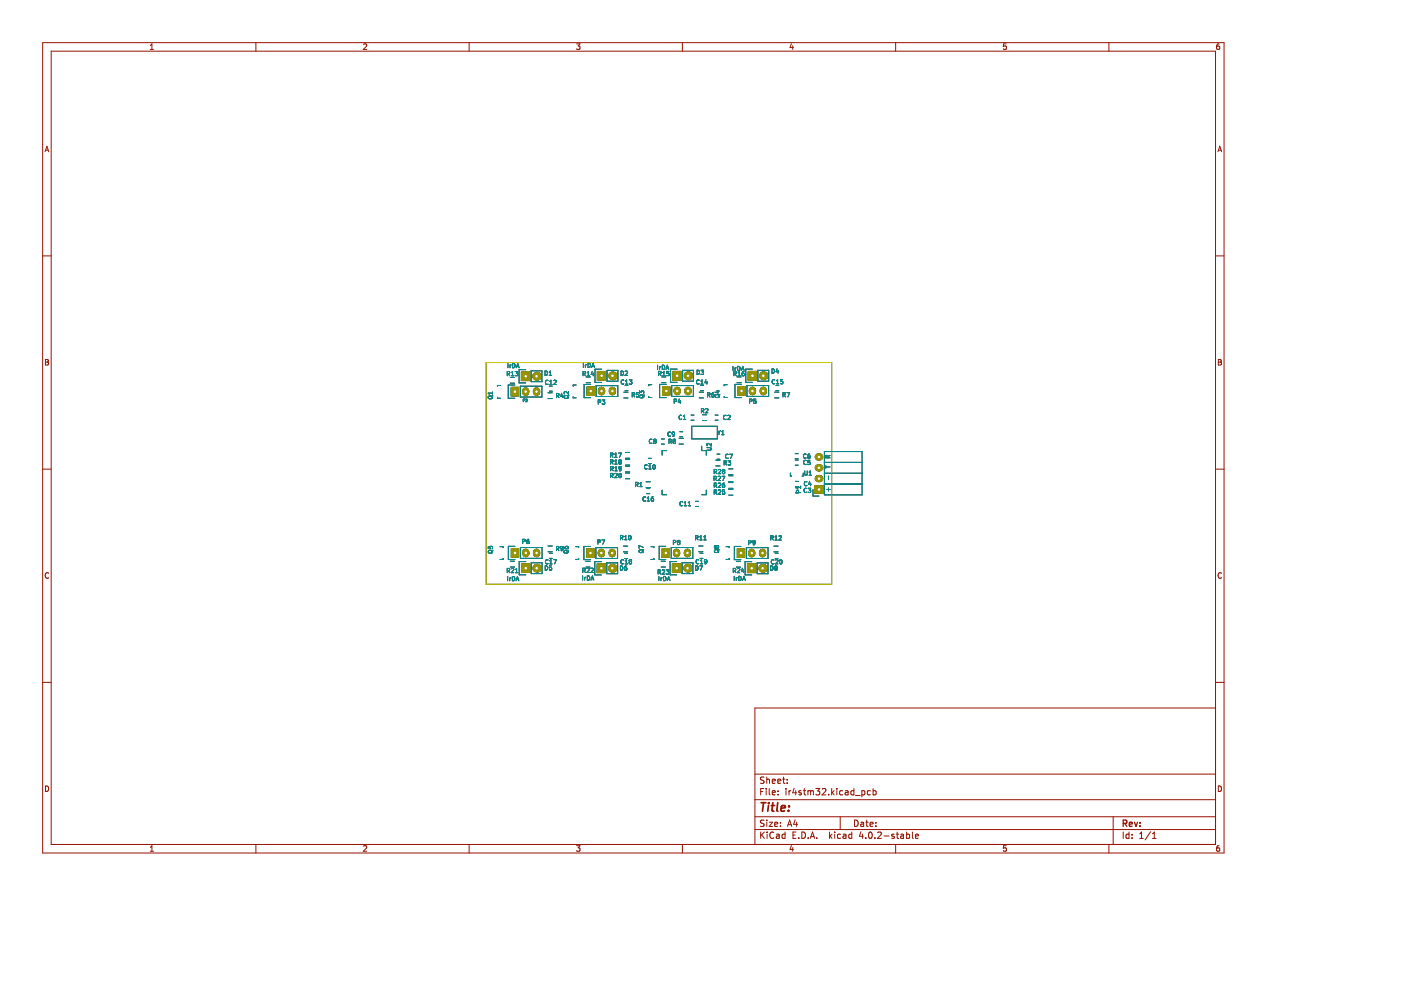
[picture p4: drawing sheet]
<svg xmlns="http://www.w3.org/2000/svg" width="297mm" height="210mm" viewBox="0 0 297 210" stroke-linecap="round" stroke-linejoin="round" font-family="sans-serif">
<g fill="none" stroke="#981200" stroke-width=".21">
<path d="M9 9h250.5v171.9h-250.5zM10.9 10.9h246.8v168.1h-246.8zM31.9 10.5h.6M31.9 9.6l.3-.3v1.2M54.3 9v1.9M77.1 9.4l.4-.1 .3 .3-.8 .9h.8M99.5 9v1.9M122.2 9.3h.8l-.4 .5 .3 .1v.5l-.2 .1-.5-.1M144.7 9v1.9M167.8 9.2l-.3 .9h.7M168.1 9.7v.8M189.9 9v1.9"/>
<path d="M213.3 9.3h-.5l-.1 .6 .6-.1v.6l-.1 .1-.5-.1M235.1 9v1.9M258.5 9.3l-.3 .1-.2 .2-.1 .7 .3 .2 .4-.1-.1-.6h-.3l-.3 .2M9.6 32.2l.3-1.2 .4 1.2M9.7 31.8h.5M258.2 32.2l.4-1.2 .4 1.2M258.3 31.8h.6M9 54.3h1.9M257.7 54.3h1.8M9.6 76.2h.4l.3 .2-.3 .4 .3 .1v.3l-.2 .2h-.5zM9.6 76.8h.4M258.3 76.2h.4l.2 .2-.2 .4 .2 .1 .1 .3-.2 .2h-.5z"/>
<path d="M258.3 76.8h.4M9 99.5h1.9M257.7 99.5h1.8M10.3 121.5a.52 .52 0 0 0-.7 .5 .52 .52 0 0 0 .7 .5M259 121.5a.52 .52 0 0 0-.8 .5 .52 .52 0 0 0 .8 .5M9 144.7h1.9M257.7 150.1h-97.6v28.9M257.7 144.7h1.8M9.6 166.6a.59 .59 0 0 1 .7 .6 .59 .59 0 0 1-.7 .6zM31.9 179.6l.3-.3v1.2M54.3 179v1.9M77.1 179.4l.4-.1 .3 .3-.8 .9h.8"/>
<path d="M99.5 179v1.9M122.2 179.3h.8l-.4 .5 .3 .1v.5l-.2 .1-.5-.1M144.7 179v1.9M160.1 175.9h97.6M160.1 173.2h97.6M160.1 169.6h97.6M160.1 164.1h97.6M161.3 167.8h.4M161.3 176.4v1.4M161.5 177l.6 .8M161.9 167.2h-.6v1.3M162 173.9h-.5l-.2 .1v.4l.6 .3 .1 .3-.3 .2h-.5"/>
<path d="M162 164.8l-.5-.1-.2 .2v.4l.6 .2 .1 .3-.3 .3-.5-.1M162.1 176.4l-.8 .8M162.4 167.2v.1M162.4 167.6v.9M162.6 164.7v1.4M162.6 173.9v.1M162.6 174.3v.9M162.6 165.3h.5l.1 .8M162.6 176.4v.1M162.6 176.9v.9M163.1 174.3h.7l-.7 .9h.7M163.1 167.2v1.1l.2 .2"/>
<path d="M163.7 165.6l.7-.1-.1-.2-.4-.1-.2 .2 .1 .6h.5M163.7 168.1l.7-.1-.1-.3-.4-.1-.2 .2 .1 .7h.5M164.1 176.5a.64 .64 0 0 0-.9 .5 .64 .64 0 0 0 .6 .8l.3-.2M164.3 174.8l.6-.1-.1-.3-.4-.1-.1 .2v.7h.5M164.6 176.9h.6v.9M164.9 165.6l.6-.1v-.2l-.4-.1-.2 .2 .1 .6h.5M165 168.4v.1M165 167.7v.1M165.2 177.2h-.4l-.2 .2 .2 .4 .4-.1M165.5 175.1v.1M165.5 174.4v.1M165.9 165.2h.5"/>
<path d="M166.1 164.7v1.2l.3 .2M166.4 176.9h-.3l-.3 .2 .1 .6h.5M166.4 176.4v1.4M166.6 167.2v.1M166.6 167.6v.9M166.9 166v.1M166.9 165.3v.1M167 175.2l.4-1.3 .5 1.3M167.1 174.8h.6M167.3 167.6v.9M167.7 167.6l-.4 .3M167.8 179.3l-.3 .8h.7"/>
<path d="M168.1 179.7v.8M168.1 177.1h.5M168.4 167.1l-.3 1h.8M168.6 173.8l-.3 1h.8M168.7 167.6v.9M168.8 176.4h-.7v1.4h.7M168.9 174.3v.9M169.4 177.6v.2M169.9 167.7l-.4-.1-.1 .2v.2l.5 .2v.3h-.5M170 176.4a.69 .69 0 0 1 .8 .7 .69 .69 0 0 1-.8 .7zM170.3 167.6h.5M170.5 167.2v1.1l.3 .2"/>
<path d="M171.3 167.8l.4-.2 .2 .2M171.3 167.6v.9M171.4 177.6v.2M171.8 177.8l.5-1.4 .4 1.4M171.9 167.8l.2-.2 .3 .1 .1 .8M171.9 167.8v.7M171.9 177.4h.7M173 167.2h.8l-.4 .5 .3 .1v.6l-.1 .1-.6-.1M173.2 177.6v.2M174.3 167.3l.5-.1 .3 .4-.8 .9h.8M175.7 168.4v.1M175.9 176.4v1.4"/>
<path d="M176 177.2l.4 .6M176.3 167.2v1.3M176.4 176.9l-.5 .5M176.5 168l.3 .5M176.8 167.6l-.5 .6M177 176.4v.1M177 176.9v.9M177.4 167.2v.1M177.4 167.6v.9M178.1 173.2v2.7M178.2 176.9h-.4l-.2 .2 .1 .6h.5M178.7 167.7l-.4-.1-.3 .3 .1 .6h.6"/>
<path d="M178.8 176.9h.5l.1 .9M179.2 167.7h.6v.8M179.4 177.2h-.5l-.2 .2 .2 .4 .5-.1M179.8 168h-.4l-.2 .2 .2 .3h.4M180.6 176.9h-.4l-.3 .2 .2 .6h.5M180.6 176.4v1.4M181 167.7l-.3-.1-.3 .3 .1 .6h.5M181 167.2v1.3M181.2 173.9a.69 .69 0 0 1 .8 .7 .69 .69 0 0 1-.8 .6zM181.4 168.7h1M182.5 174.4h.5l.1 .8M182.5 176.3l-.3 1h.8"/>
<path d="M182.7 167.7l.4-.1 .3 .3-.2 .6h-.5M182.7 167.6v1.4M182.9 176.9v.9M183.1 174.7h-.4l-.2 .2 .2 .3h.4M183.6 174.3h.5M183.6 177.6v.2M183.8 173.9v1.1l.3 .2M184.3 176.5l.2-.1a.72 .72 0 0 1 .4 .7 .72 .72 0 0 1-.4 .7l-.4-.6zM184.5 174.8l.6-.1v-.3l-.4-.1-.2 .2v.7h.6M184.5 167.7l-.4-.1-.2 .3 .1 .6h.5M185.1 167.2v1.3M185.1 167.7l.4-.1 .3 .3-.2 .6h-.5"/>
<path d="M185.5 177.6v.2M185.7 175.1v.1M185.7 174.4v.1M186.1 176.5l.5-.1 .3 .4-.9 1h.9M187.4 177.2h1.1M189.6 176.9h-.4l-.1 .2v.1l.5 .2v.3h-.5M189.9 179v1.9M190 176.9h.5M190.2 176.4v1.2l.3 .2M191 176.9h.5l.1 .9M191.6 177.2h-.5l-.2 .2 .2 .4 .5-.1M192.2 176.9h.4l.3 .2-.2 .6h-.5"/>
<path d="M192.2 176.4v1.4M193.4 176.4v1.2l.2 .2M194.1 177.3l.6-.1v-.3h-.4l-.2 .2 .1 .6h.5M213.3 179.3h-.5l-.1 .6 .6-.1v.6l-.1 .1-.5-.1M235.1 179v1.9M236 173.2v5.8M238.1 176.4v1.4M239.4 176.9h-.4l-.3 .2 .2 .6h.5M239.4 176.4v1.4M240 177.6v.2M240 176.9v.2M241.6 177.8h.8"/>
<path d="M241.6 176.8l.4-.4v1.4M244 176.3l-1.2 1.8M244.3 177.8h.8M244.3 176.8l.4-.4v1.4M258.3 166.6a.59 .59 0 0 1 .7 .6 .59 .59 0 0 1-.7 .6zM258.5 179.3l-.3 .1-.2 .2-.1 .7 .3 .2 .4-.1-.1-.6h-.3l-.3 .2M31.9 180.5h.6"/>
</g>
<path d="M238.1 174.6l.7-.1 .1-.5-.8-.1v1.3M238.5 174.6l.4 .6M239.4 174.8l.7-.1-.1-.3-.4-.1-.2 .2 .1 .7h.5M240.5 174.3l.4 .9 .3-.9M241.7 175.1v.1M241.7 174.4v.1" fill="none" stroke="#981200" stroke-width=".27"/>
<path d="M161.4 170.2h1M161.9 170.2l-.2 1.8M162.9 170.8l-.1 1.2M163 170.2v.2M163.5 170.8h.7M163.9 170.2l-.2 1.5v.2l.4 .1M164.9 170.2l-.2 1.5 .2 .3M165.6 171.4l.9-.2-.1-.3-.5-.1-.2 .3-.1 .8h.7M167.2 171.8v.2M167.3 170.9v.2" fill="none" stroke="#981200" stroke-width=".36"/>
<g fill="none" stroke="#000" stroke-width=".21">
<path d="M103.1 76.9h73.2v47h-73.2zM107.5 79.2h.5v-.3l-.5-.1v.9M107.7 77.1v.9M107.8 79.2l.3 .5M108.1 77.4v.6M108.4 77.4l-.3 .2M108.4 79l.3-.2v.9M108.4 79.7h.5M108.7 77.1a.46 .46 0 0 1 .5 .4 .46 .46 0 0 1-.5 .5zM109.2 78.8h.6l-.3 .3 .2 .1v.4h-.5M109.5 78l.3-.9 .3 .9M109.5 77.7h.5"/>
<path d="M111.5 78.4h-1.4v2.8h1.4M112.6 78.6h2.3v2.3h-2.3zM115.6 78.7a.46 .46 0 0 1 .5 .4 .46 .46 0 0 1-.5 .5zM116.4 78.9l.3-.2v.9M116.4 79.6h.5M123.6 79.3l.5-.1v-.3l-.5-.1v.9M123.7 77v.9M123.8 79.3l.3 .4M124.1 77.3v.6M124.3 79.9h.9M124.4 77.3l-.3 .2M124.5 79.7h.5"/>
<path d="M124.5 79l.2-.2v.9M124.7 77a.46 .46 0 0 1 .5 .5 .46 .46 0 0 1-.5 .4zM125.4 77.9l.3-.9 .3 .9M125.5 77.7h.5M125.6 78.7l-.3 .7h.6M125.8 79.1v.6M127.6 78.3h-1.4v2.8h1.4M128.7 78.5h2.3v2.3h-2.3zM131.7 78.7a.46 .46 0 0 1 .5 .4 .46 .46 0 0 1-.5 .5zM132.5 78.8l.4-.1 .2 .2-.6 .7h.6M139.4 77.4v.9M139.6 79.2h.5v-.4l-.5-.1v.9"/>
<path d="M139.9 77.7v.6M139.9 79.2l.3 .4M140.1 77.7l-.2 .2M140.3 79.9h.9M140.4 77.4a.46 .46 0 0 1 .5 .5 .46 .46 0 0 1-.5 .4zM140.5 79l.3-.3v.9M140.5 79.6h.5M141.2 78.3l.3-.9 .3 .9M141.3 78.1h.4M141.8 78.7h-.4v.5l.4-.1v.5h-.4M143.6 78.3h-1.4v2.8h1.4M144.7 78.5h2.3v2.3h-2.3z"/>
<path d="M147.8 78.5a.46 .46 0 0 1 .5 .4 .46 .46 0 0 1-.5 .5zM148.6 78.5h.6l-.3 .3 .2 .1v.4h-.5M155.4 77.7v.9M155.6 79.3l.4-.1 .1-.3-.5-.1v.9M155.8 79.3l.3 .4M155.8 78v.6M156.1 78l-.3 .2M156.3 79.9h.9M156.4 77.7a.46 .46 0 0 1 .5 .4 .46 .46 0 0 1-.5 .5zM156.5 79.7h.5M156.5 79l.2-.2v.9M157.2 78.6l.3-.9 .3 .9"/>
<path d="M157.3 78.3h.4M157.8 78.8l-.4 .2-.1 .5 .2 .2 .3-.1v-.4l-.3-.1-.2 .2M159.5 78.3h-1.4v2.8h1.4M160.7 78.5h2.3v2.3h-2.3zM163.7 78.2a.46 .46 0 0 1 .5 .5 .46 .46 0 0 1-.5 .4zM164.8 78.2l-.3 .6h.6M165 78.5v.6M103.5 84.1l.8-.1 .1 .3-.3 .3-.5-.1zM104.4 83.1v.5M104.4 83.4h-.9l.3 .2M104.5 83.9l-.3 .5M105.5 84.2v.2h.6"/>
<path d="M106.1 81.7h-.6v.3M108.2 80h.9M108.2 81.2h.9M109.2 81.6h-1.4v2.8h1.4M110.3 81.9h4.6v2.3h-4.6zM111.2 84.9h-.3M111.2 84.9v-.2l-.3-.1v.6M111.2 84.9h.1M111.5 84.7h.3M111.8 84.7v.1M111.8 84.8l-.4 .4h.4M116.2 84.5h.9"/>
<path d="M116.2 83.3h.9M116.2 80.7a.4 .4 0 0 0-.6 .4 .4 .4 0 0 0 .6 .3M116.5 81.9h.6M116.5 82.9h.6M116.5 81.5h.6M116.5 80.9l.3-.3v.9M117.4 80.7l.3-.1 .2 .3-.5 .6h.5M118.2 83.9l.3 .4M118.4 83.5l-.4-.1v.9M118.4 83.5h.1M118.5 83.5l-.1 .4h-.4M119.1 83.4l-.2 .6h.5"/>
<path d="M119.3 83.7v.6M119.7 84l.7-.1 .1 .4-.3 .2-.5-.1zM120.5 83v.6l-.6-.6-.3 .2 .1 .3M120.6 83.8l-.3 .5M121.5 84.1v.3h.7M122.2 81.6h-.7v.3M124.3 81.1h.9M125.2 81.5h-1.4v2.8h1.4M126.4 81.8h4.6v2.3h-4.6zM126.8 85.3l.5-.1v-.3l-.5-.1v.9M127.7 84.8h.5l-.3 .3 .3 .1v.4h-.5M129.5 96.5h.4v-.4h-.4v.9"/>
<path d="M129.5 98l.4-.1v-.3l-.4-.1v.9M129.5 99.4h.4l.1-.4-.5-.1v.9M129.7 96.5l.3 .5M129.7 98l.3 .4M129.7 99.4l.3 .4M130.3 96.3l.3-.2v.9M130.3 97h.5M130.3 98.4h.6M130.3 97.8l.3-.3v.9M130.4 99.2l.2-.3v.9M130.4 99.8h.5M131.1 96.1h.6l-.4 .9"/>
<path d="M131.4 97.9l-.2-.2 .2-.2 .3 .2-.2 .2M131.4 97.9l-.2 .2 .2 .3 .3-.2-.2-.3M131.4 97.9h.1M131.7 99.3l-.1 .2-.3-.1v-.4l.3-.1 .1 .2v.5l-.4 .2M132.2 84.4h1M132.2 83.2h1M132.3 80.6a.4 .4 0 0 0-.6 .4 .4 .4 0 0 0 .6 .4M132.5 81.7h.7M132.5 82.8h.7M132.6 81.5h.5M132.6 80.8l.3-.3v1M132.6 97.2h.9"/>
<path d="M132.6 97.4h.9M132.6 98.6h.9M132.6 95.9h.9M132.6 98.8h.9M133.4 80.5h.6l-.3 .4 .2 .1v.4h-.5M134 83.7h.5v-.3l-.5-.1v.9M134.3 83.7l.3 .5M135.4 83.3h-.5v.4h.4l.1 .4h-.5M135.7 83.8h.7l.1 .4-.8 .1-.1-.2zM136.4 82.9h-.4l-.1 .3-.3-.3v.5M136.4 82.9l.1 .1M136.5 83v.4"/>
<path d="M136.5 83.4h-.1M136.6 83.7l-.3 .5M137.2 98.6a.4 .4 0 0 0-.6 .4 .4 .4 0 0 0 .6 .4M137.5 97.2h.6M137.5 98.3h.6M137.5 99.4h.6M137.5 98.8l.3-.3v.9M137.6 84.1v.2h.6M138.2 81.6h-.6v.2M138.2 93.2a.4 .4 0 0 0-.5 .4 .4 .4 0 0 0 .5 .3M138.5 98.6l.1-.1a.44 .44 0 0 1 .3 .5 .44 .44 0 0 1-.4 .4l-.1-.3zM138.7 93.5l-.1 .2 .1 .3 .4-.2-.2-.3"/>
<path d="M138.7 93.5l-.1-.2 .1-.2 .4 .2-.2 .2M138.7 93.5h.2M138.8 99.4h.1M140.2 94.2h.7M140.2 93.1h.7M140.3 81.1h.9M141.3 81.5h-1.4v2.8h1.4M141.4 95.5h-1v1M141.8 93.6l.5-.1v-.3l-.5-.1v.9M142.1 93.6l.3 .4M142.2 91.7a.4 .4 0 0 0-.6 .4 .4 .4 0 0 0 .6 .3M142.4 81.7h4.6v2.3h-4.6z"/>
<path d="M142.9 93.5l-.2 .2 .2 .3 .3-.2-.2-.3M142.9 93.5l-.2-.2 .2-.2 .3 .2-.2 .2M142.9 93.5h.1M142.9 85.1l.5-.1v-.3l-.5-.1v.9M143 92l-.2 .2-.2-.1-.1-.4 .3-.1 .2 .2v.5l-.4 .2M144 94.2h.9M144 92.9h.9M144 84.6l-.2 .6h.6M144.1 92.6h.6M144.1 91.5h.6M144.2 84.9v.6M144.5 88.1a.4 .4 0 0 0-.5 .4 .4 .4 0 0 0 .5 .3"/>
<path d="M144.9 88.9h.5M144.9 88.3l.2-.3v.9M146.5 89.1h.6M146.5 88h.6M146.7 90.4h5.4v2.6h-5.4zM148.2 80.6a.4 .4 0 0 0-.5 .4 .4 .4 0 0 0 .5 .4M148.3 84.4h.9M148.3 83.1h.9M148.5 81.7h.7M148.5 82.8h.7M148.6 81.5h.5M148.6 80.8l.2-.3v1"/>
<path d="M148.7 87.1h.4l.1-.4-.5-.1v.9M148.8 94.6v.9h.9v1M148.9 87.1l.3 .4M148.9 87.9h.9M148.9 89.2h.9M149.6 86.7l.3-.1 .2 .3-.6 .6h.6M149.7 80.5l-.3 .7h.6M149.9 80.9v.6M149.9 94.9h.7l.2 .2-.2 .3h-.7M149.9 94.5h.1M150.2 83.8l.3 .4M150.5 83.7l-.5 .1"/>
<path d="M150.5 83.7v-.4h-.5v.9M150.5 83.7h.1M150.8 94v.6l-.7-.6-.2 .2v.3M150.9 83.7h.5l-.1 .4h-.4zM150.9 83.7v.1M151.3 83.3h-.2l-.2 .4M151.6 89.1h.7M151.6 88h.7M151.7 83.8l.7-.1 .1 .4-.3 .2-.4-.1zM151.8 97.6h.9M151.8 98.8h.9M151.9 82.9h.6"/>
<path d="M152 96.3h.6M152 97.4h.6M152.1 91.3l.3 .4M152.2 82.8v.5l-.6-.2M152.3 99.6l.3-.1 .2 .3-.6 .6h.6M152.4 91.7v.5M152.6 83.6l-.3 .5M152.7 91.3l-.3 .4M153 92.2h.5M153 91.5l.3-.2v.9M153.3 99.9l-.2-.1 .2-.3 .4 .2-.2 .2M153.3 99.9l-.2 .2 .2 .3 .4-.1-.2-.4"/>
<path d="M153.3 99.9h.2M153.5 84.1v.2h.7M153.7 98.2l.3 .4M154 88.1a.4 .4 0 0 0-.6 .4 .4 .4 0 0 0 .6 .4M154 98.1l-.5 .1M154 98.1v-.4h-.5v.9M154 98.1h.1M154.2 81.6h-.7v.2M154.3 88.1h.3l.2 .2-.5 .7h.5M154.3 97.7h.6l-.3 .4h.3v.4h-.6M154.4 96.4a.4 .4 0 0 0-.6 .4 .4 .4 0 0 0 .6 .3M154.5 99.4h.9"/>
<path d="M154.7 96.3h.6l-.4 .9M156.3 81.1h.9M157.2 81.5h-1.4v2.8h1.4M158.4 81.7h4.6v2.3h-4.6zM158.9 85.1l.5-.1v-.3l-.5-.1v.9M160.3 84.6h-.5v.4h.4l.1 .4h-.5M164.2 84.4h.9M164.2 83.1h.9M164.3 80.6a.4 .4 0 0 0-.6 .3 .4 .4 0 0 0 .6 .4M164.5 81.7h.6M164.5 82.8h.6M164.6 81.4h.5"/>
<path d="M164.6 80.7l.3-.2v.9M165.9 80.5h-.4v.4h.4v.4h-.4M166 83.7h.4l.1-.4h-.5v.9M166.2 83.7l.3 .5M166.8 83.3h.6l-.4 .9M168.6 97.5h.6M168.6 98.6h.6M168.6 96.2h.6M168.6 97.3h.6M170.6 99.9v.7l.2 .2 .3-.2v-.7M170.9 96.3a.4 .4 0 0 0-.6 .4 .4 .4 0 0 0 .6 .4M170.9 97.7a.4 .4 0 0 0-.5 .3 .4 .4 0 0 0 .5 .4"/>
<path d="M171.3 98.4l.4 .1M171.7 96.3l-.4 .2v.5l.1 .2 .3-.1v-.5h-.3l-.1 .2M171.7 98h.1M171.8 97.6h-.5v.4h.4M171.8 98v.4M171.8 98.4l-.1 .1M174.8 95.7h8v9.2h-8zM174.8 98h8M175.1 98.7v.6M175.1 99h.9M175.6 97.1l-.1-.5h-.3l-.1 .5h.9M176 96.6l-.4 .3"/>
<path d="M103.5 115.9v.4h.4v-.4h.4v.4M103.6 116.8l.7-.1 .1 .4-.3 .2-.5-.1zM104.5 116.6l-.3 .5M106 115.9h.7v.2M106.7 118.4v.2h-.7M108.2 119h.9M109.2 115.8h-1.4v2.8h1.4M110.3 116.1h4.6v2.3h-4.6zM110.8 114.8h.5v-.4l-.5-.1v.9M111.5 119.1h-1.4v2.8h1.4M112.1 114.3l-.4 .3v.5l.2 .1h.3l-.1-.5h-.2l-.2 .2M112.6 119.3h2.3v2.3h-2.3z"/>
<path d="M115.6 120a.46 .46 0 0 1 .5 .4 .46 .46 0 0 1-.5 .5zM116.2 118.7a.41 .41 0 0 0-.6 .4 .41 .41 0 0 0 .6 .4M116.2 118.7h.1M116.2 117h.9M116.2 115.8h.9M116.5 117.3h.6M116.5 118.4h.6M116.5 118.9l.3-.2v.9M116.5 119.6h.6M116.9 120h-.4v.4h.4v.4h-.4M117.4 118.7h.6l-.4 .9M118 116.3h.4l.1-.4h-.5v.9"/>
<path d="M118.2 116.3l.3 .5M119.4 116.2l-.2 .2h-.3v-.5h.3l.2 .1-.1 .5-.4 .3M119.5 115.9l.3 .4h.5l.1-.1v-.3h-.5v.3l.2 .1M119.6 116.8l.7-.1 .1 .4-.3 .2-.4-.1zM120.5 116.6l-.3 .5M122.1 115.9h.6v.2M122.7 118.4v.2h-.6M124.2 119h.9M125.2 115.9h-1.4v2.8h1.4M126.3 116.1h4.6v2.3h-4.6zM126.8 115l.4-.1 .1-.3-.5-.1v.9M127.5 119.1h-1.4v2.8h1.4"/>
<path d="M127.6 114.5h.6l-.4 .9M128.7 119.3h2.3v2.3h-2.3zM129.5 100.8h.4v-.3l-.4-.1v.9M129.7 100.8l.3 .5M130.3 100.5l.4-.1 .2 .2-.6 .7h.6M131.3 100.5l.1-.1a.44 .44 0 0 1 .3 .4 .44 .44 0 0 1-.4 .4l-.1-.3zM131.5 120a.46 .46 0 0 1 .6 .4 .46 .46 0 0 1-.6 .5zM131.6 114h.4v-.4l-.4-.1v.9M131.8 114l.3 .4M132.2 115.8h.9M132.2 117h.9M132.2 118.7a.4 .4 0 0 0-.6 .4 .4 .4 0 0 0 .6 .4"/>
<path d="M132.4 114.4h.5M132.4 113.8l.3-.3v.9M132.5 118.4h.6M132.5 117.3h.6M132.5 118.9l.3-.2v.9M132.5 119.6h.5M132.6 100.1h.9M132.6 101.5h.9M132.6 100.3h.9M132.8 120l-.4 .2v.5l.2 .2 .3-.1-.1-.4-.2-.1-.2 .2M133.4 113.6l.1-.1a.44 .44 0 0 1 .3 .5 .44 .44 0 0 1-.4 .4l-.1-.3zM133.6 119.1l-.2 .1 .2 .4 .3-.2-.2-.3"/>
<path d="M133.6 119.1l-.2-.2 .2-.2 .3 .1-.2 .3M133.6 119.1h.1M134.8 102.7h.4v-.3l-.4-.1v.9M135 102.7l.3 .5M135.6 116.6h.7v.4l-.7 .1-.1-.1zM135.6 102.5l.3-.2v.9M135.6 103.2h.5M136.4 116.1l-.9-.4v.6M136.5 116.5l-.3 .5M136.9 105.4a.4 .4 0 0 0-.6 .4 .4 .4 0 0 0 .6 .4M137 103.4h.9M137 102.2h.9"/>
<path d="M137.1 104.7h.7M137.1 103.6h.7M137.2 105.6l.3-.3v1M137.2 106.3h.5M138 115.9h.6v.2M138.5 105.3l-.4 .3v.5l.1 .2 .3-.1v-.5h-.3l-.1 .2M138.6 118.4v.2h-.6M140.2 119h.9M140.4 103.9v1h1M141.2 115.8h-1.4v2.8h1.4M142.3 116.1h4.6v2.3h-4.6zM142.8 115h.4v-.3l-.4-.1v.9"/>
<path d="M143.5 119.1h-1.4v2.8h1.4M143.7 115h.1M143.8 115l-.2-.2 .2-.2 .3 .1-.1 .3M143.8 115h.2M143.8 115h-.1M144 115l.1 .1-.1 .4-.3-.1v-.4M144.6 119.3h2.3v2.3h-2.3zM144.7 106.4a.4 .4 0 0 0-.6 .4 .4 .4 0 0 0 .6 .4M145.1 107.2h.5M145.1 106.6l.2-.3v.9M145.9 107.2h.5M145.9 106.6l.3-.3v.9"/>
<path d="M147.5 106.3h.6M147.5 107.4h.6M147.5 114.1l.4-.1 .1-.3-.5-.1v.9M147.5 120a.46 .46 0 0 1 .5 .4 .46 .46 0 0 1-.5 .5zM147.7 114.1l.3 .4M148.1 117h.9M148.1 115.8h.9M148.1 118.7a.4 .4 0 0 0-.5 .4 .4 .4 0 0 0 .5 .4M148.3 120h.6l-.4 .9M148.4 114.5h.5M148.4 113.8l.2-.2v.9M148.4 117.3h.6"/>
<path d="M148.4 118.4h.6M148.5 119.5h.5M148.5 118.9l.2-.3v.9M149.2 114.5h.5M149.2 113.8l.3-.2v.9M149.7 103.9v1h-.9M149.9 119l-.2 .2h-.3v-.5l.3-.1 .2 .2-.1 .5-.4 .2M151.4 101.5l.4-.1 .1-.3-.5-.1v.9M151.4 100h.5v-.4l-.5-.1v.9M151.4 104.4l.5-.1v-.3l-.5-.1v.9M151.4 102.9h.5v-.4l-.5-.1v.9M151.5 116.7l.7-.1 .2 .3-.3 .3-.5-.1z"/>
<path d="M151.6 101.5l.3 .4M151.6 104.4l.3 .4M151.6 102.9l.3 .4M151.6 100l.3 .4M151.9 115.9l-.2-.2-.2 .2 .1 .3 .3-.2M151.9 115.9l.1-.2 .4 .2-.2 .3-.3-.2M151.9 115.9v.1M152.2 101.1l.4-.1 .2 .2-.6 .7h.6M152.3 102.5l.3-.1 .2 .3-.6 .6h.6M152.3 104l.3-.1 .2 .2-.6 .7h.6M152.5 116.5l-.3 .5M153.1 101h.6l-.4 .9"/>
<path d="M153.6 102.4l-.4 .2-.1 .6 .2 .1 .3-.1v-.4h-.3l-.2 .1M153.6 103.9h-.4l-.1 .4h.5v.4h-.5M153.9 115.9h.7v.2M154.5 103.5h.9M154.5 102.1h.9M154.5 103.8h.9M154.5 102.3h.9M154.5 100.9h.9M154.5 105h.9M154.5 100.6h.9M154.6 118.4v.2h-.7M156.1 119h.9"/>
<path d="M157.1 115.9h-1.4v2.8h1.4M158.2 116.1h4.6v2.3h-4.6zM158.7 115.1l.5-.1v-.3l-.5-.1v.9M159.4 119.1h-1.4v2.8h1.4M160.1 115l-.2 .2-.2-.1-.1-.4 .3-.1 .2 .2v.5l-.4 .2M160.5 119.3h2.3v2.3h-2.3zM163.4 120a.46 .46 0 0 1 .5 .4 .46 .46 0 0 1-.5 .5zM163.4 114.1l.5-.1v-.3l-.5-.1v.9M163.6 114.1l.3 .4M164.1 115.8h.9M164.1 117h.9M164.1 118.7a.4 .4 0 0 0-.6 .4 .4 .4 0 0 0 .6 .4"/>
<path d="M164.3 114.5h.5M164.3 113.9l.3-.3v.9M164.3 118.4h.7M164.3 117.3h.7M164.4 118.7h.4l.1 .2-.5 .7h.5M165.2 113.7l.3-.1 .2 .3-.6 .6h.6M165.4 118.7h.1a.44 .44 0 0 1 .3 .4 .44 .44 0 0 1-.4 .4l-.1-.3zM167.6 100.3v.6h.2M168.6 104.5h.7M168.6 103.4h.7M168.6 102.1h.7M168.6 103.2h.7"/>
<path d="M169.3 104.4v-.4h-.4l-.1 .4h1M169.8 103.3h-1l.3 .3M169.8 103.1v.5M170.3 100.3v.6h-.2M171 103.6a.4 .4 0 0 0-.5 .4 .4 .4 0 0 0 .5 .3M171.1 102.2a.4 .4 0 0 0-.6 .3 .4 .4 0 0 0 .6 .4M171.3 103.5h.6l-.3 .4h.2v.4h-.5M171.5 100.1l.3-.2v.9M171.5 100.8h.5M171.7 102l-.3 .7h.6M171.9 102.4v.6M172.4 103.8v1.4h1.2"/>
<path d="M174.8 100.3h8M174.8 102.6h8M175.3 103.8h.7M175.6 100.9v.7M175.6 103.4v.7M107.5 121l.5-.1v-.3l-.5-.1v.9M107.6 122.2v.9M107.8 121l.3 .4M108.1 122.5v.6M108.2 120.2h.9M108.3 122.5l-.2 .2M108.4 120.6l.4-.1 .1 .3-.5 .6h.5"/>
<path d="M108.6 122.2a.46 .46 0 0 1 .6 .5 .46 .46 0 0 1-.6 .4zM109.3 121.4h.5M109.3 120.8l.2-.3v.9M109.4 123.1l.3-.9 .3 .9M109.5 122.9h.4M123.5 122.1v.9M123.8 120.9l.3 .5M124 122.4v.6M124 120.5h-.4v.9M124 120.5v.1M124 120.6v.3h-.4M124.2 122.4l-.2 .2"/>
<path d="M124.2 120.2h.9M124.5 120.5h.3l.2 .2-.6 .7h.6M124.5 120.5l-.1 .1M124.5 122.1a.46 .46 0 0 1 .5 .5 .46 .46 0 0 1-.5 .4zM125.3 123l.3-.9 .3 .9M125.3 120.6l.3-.1 .2 .2-.5 .7h.5M125.4 122.7h.4M139.5 121.3h.5v-.4l-.5-.1v.9M139.7 122.2v.9M139.8 121.3l.3 .4M140.1 122.5v.6M140.2 120.2h.9"/>
<path d="M140.4 122.5l-.3 .2M140.4 120.9l.3-.1 .2 .3-.5 .6h.5M140.7 122.2a.46 .46 0 0 1 .5 .5 .46 .46 0 0 1-.5 .4zM141.2 120.8h.6l-.3 .4 .2 .1v.4h-.5M141.5 123.1l.3-.9 .3 .9M141.5 122.9h.5M155.5 121l.4-.1v-.3l-.4-.1v.9M155.7 122.2v.9M155.7 121l.3 .4M156.1 122.5v.6M156.1 120.2h.9M156.4 122.5l-.3 .2"/>
<path d="M156.7 122.2a.46 .46 0 0 1 .5 .4 .46 .46 0 0 1-.5 .5zM156.8 120.6h-.5M156.8 120.6h.1M156.8 120.6v.3l-.5 .5h.6M157.4 120.5l-.2 .6h.6M157.4 123.1l.3-.9 .3 .9M157.5 122.8h.4M157.6 120.8v.6M164.4 120.4l-.1 .2 .1 .3 .4-.2-.2-.3M164.4 120.4l-.1-.2 .1-.2 .4 .2-.2 .2M164.4 120.4h.2"/>
</g>
<g fill="#000" stroke="#000" stroke-width=".21">
<path d="M108.4 82.1h1.5v1.9h-1.5z" fill-rule="evenodd"/>
<path d="M110.5 78.9h1.9v1.8h-1.9z" fill-rule="evenodd"/>
<path d="M124.5 82h1.5v1.8h-1.5z" fill-rule="evenodd"/>
<path d="M126.6 78.8h1.9v1.8h-1.9z" fill-rule="evenodd"/>
<path d="M140.5 82h1.5v1.8h-1.5z" fill-rule="evenodd"/>
<path d="M142.7 78.7h1.8v1.9h-1.8z" fill-rule="evenodd"/>
<path d="M156.4 82h1.6v1.8h-1.6z" fill-rule="evenodd"/>
<path d="M158.6 78.7h1.9v1.9h-1.9z" fill-rule="evenodd"/>
<path d="M108.4 116.3h1.6v1.9h-1.6z" fill-rule="evenodd"/>
<path d="M124.4 116.3h1.6v1.9h-1.6z" fill-rule="evenodd"/>
<path d="M140.4 116.3h1.5v1.9h-1.5z" fill-rule="evenodd"/>
<path d="M156.3 116.3h1.6v1.9h-1.6z" fill-rule="evenodd"/>
<path d="M172.7 103h1.9v1.6h-1.9z" fill-rule="evenodd"/>
<path d="M110.6 119.6h1.8v1.8h-1.8z" fill-rule="evenodd"/>
<path d="M126.6 119.6h1.8v1.8h-1.8z" fill-rule="evenodd"/>
<path d="M142.6 119.6h1.8v1.8h-1.8z" fill-rule="evenodd"/>
<path d="M158.5 119.6h1.8v1.8h-1.8z" fill-rule="evenodd"/>
</g>
<g fill="#fff" stroke="#fff" stroke-width=".21">
<circle cx="111.5" cy="79.8" r=".16"/>
<circle cx="113.8" cy="79.8" r=".16"/>
<circle cx="127.6" cy="79.7" r=".16"/>
<circle cx="129.8" cy="79.7" r=".16"/>
<circle cx="143.6" cy="79.7" r=".16"/>
<circle cx="145.9" cy="79.7" r=".16"/>
<circle cx="159.5" cy="79.7" r=".16"/>
<circle cx="161.8" cy="79.7" r=".16"/>
<circle cx="111.5" cy="120.5" r=".16"/>
<circle cx="113.8" cy="120.5" r=".16"/>
<circle cx="127.5" cy="120.5" r=".16"/>
<circle cx="129.8" cy="120.5" r=".16"/>
<circle cx="143.5" cy="120.5" r=".16"/>
<circle cx="145.8" cy="120.5" r=".16"/>
<circle cx="159.4" cy="120.5" r=".16"/>
<circle cx="161.7" cy="120.5" r=".16"/>
<circle cx="173.6" cy="103.8" r=".16"/>
<circle cx="173.6" cy="101.5" r=".16"/>
<circle cx="173.6" cy="99.2" r=".16"/>
<circle cx="173.6" cy="96.9" r=".16"/>
<circle cx="109.2" cy="83" r=".16"/>
<circle cx="111.5" cy="83" r=".16"/>
<circle cx="113.8" cy="83" r=".16"/>
<circle cx="125.2" cy="82.9" r=".16"/>
<circle cx="127.5" cy="82.9" r=".16"/>
<circle cx="129.8" cy="82.9" r=".16"/>
<circle cx="141.3" cy="82.9" r=".16"/>
<circle cx="143.6" cy="82.9" r=".16"/>
<circle cx="145.9" cy="82.9" r=".16"/>
<circle cx="157.2" cy="82.9" r=".16"/>
<circle cx="159.5" cy="82.9" r=".16"/>
<circle cx="161.8" cy="82.9" r=".16"/>
<circle cx="109.2" cy="117.2" r=".16"/>
<circle cx="111.5" cy="117.2" r=".16"/>
<circle cx="113.8" cy="117.2" r=".16"/>
<circle cx="125.2" cy="117.3" r=".16"/>
<circle cx="127.5" cy="117.3" r=".16"/>
<circle cx="129.8" cy="117.3" r=".16"/>
<circle cx="141.2" cy="117.2" r=".16"/>
<circle cx="143.5" cy="117.2" r=".16"/>
<circle cx="145.7" cy="117.2" r=".16"/>
<circle cx="157.1" cy="117.3" r=".16"/>
<circle cx="159.4" cy="117.3" r=".16"/>
<circle cx="161.7" cy="117.3" r=".16"/>
</g>
<g fill="#000">
<circle cx="113.8" cy="79.8" r=".92"/>
<circle cx="129.8" cy="79.7" r=".92"/>
<circle cx="145.9" cy="79.7" r=".92"/>
<circle cx="161.8" cy="79.7" r=".92"/>
<circle cx="113.8" cy="120.5" r=".92"/>
<circle cx="129.8" cy="120.5" r=".92"/>
<circle cx="145.8" cy="120.5" r=".92"/>
<circle cx="161.7" cy="120.5" r=".92"/>
</g>
<g fill="none" stroke="#000" stroke-width="1.6">
<path d="M111.5 82.9v.3M113.8 82.9v.3M127.5 82.8v.3M129.8 82.8v.3M143.6 82.8v.2M145.9 82.8v.2M159.5 82.8v.2M161.8 82.8v.2M173.5 99.2h.3M173.5 96.9h.3M111.5 117.1v.3M113.8 117.1v.3"/>
<path d="M127.5 117.1v.3M129.8 117.1v.3M143.5 117.1v.3M145.7 117.1v.3M159.4 117.1v.3M161.7 117.1v.3M173.5 101.5h.3"/>
</g>
<path d="M103.1 76.9h73.2v47h-73.2z" fill="none" stroke="#cdca00" stroke-width=".21"/>
<g fill="none" stroke="#009596" stroke-width=".21">
<path d="M116.2 80.7a.4 .4 0 0 0-.6 .4 .4 .4 0 0 0 .6 .3M116.5 81.9h.6M116.5 82.9h.6M116.5 81.5h.6M116.5 80.9l.3-.3v.9M117.4 80.7l.3-.1 .2 .3-.5 .6h.5M132.3 80.6a.4 .4 0 0 0-.6 .4 .4 .4 0 0 0 .6 .4M132.5 81.7h.7M132.5 82.8h.7M132.6 81.5h.5M132.6 80.8l.3-.3v1M133.4 80.5h.6l-.3 .4 .2 .1v.4h-.5"/>
<path d="M137.2 98.6a.4 .4 0 0 0-.6 .4 .4 .4 0 0 0 .6 .4M137.5 97.2h.6M137.5 98.3h.6M137.5 99.4h.6M137.5 98.8l.3-.3v.9M138.2 93.2a.4 .4 0 0 0-.5 .4 .4 .4 0 0 0 .5 .3M138.5 98.6l.1-.1a.44 .44 0 0 1 .3 .5 .44 .44 0 0 1-.4 .4l-.1-.3zM138.7 93.5l-.1 .2 .1 .3 .4-.2-.2-.3M138.7 93.5l-.1-.2 .1-.2 .4 .2-.2 .2M138.7 93.5h.2M138.8 99.4h.1M140.2 94.2h.7"/>
<path d="M140.2 93.1h.7M142.2 91.7a.4 .4 0 0 0-.6 .4 .4 .4 0 0 0 .6 .3M143 92l-.2 .2-.2-.1-.1-.4 .3-.1 .2 .2v.5l-.4 .2M144.1 92.6h.6M144.1 91.5h.6M144.5 88.1a.4 .4 0 0 0-.5 .4 .4 .4 0 0 0 .5 .3M144.9 88.9h.5M144.9 88.3l.2-.3v.9M146.5 89.1h.6M146.5 88h.6M148.2 80.6a.4 .4 0 0 0-.5 .4 .4 .4 0 0 0 .5 .4M148.5 81.7h.7"/>
<path d="M148.5 82.8h.7M148.6 81.5h.5M148.6 80.8l.2-.3v1M149.7 80.5l-.3 .7h.6M149.9 80.9v.6M151.6 89.1h.7M151.6 88h.7M152 96.3h.6M152 97.4h.6M154 88.1a.4 .4 0 0 0-.6 .4 .4 .4 0 0 0 .6 .4M154.3 88.1h.3l.2 .2-.5 .7h.5M154.4 96.4a.4 .4 0 0 0-.6 .4 .4 .4 0 0 0 .6 .3"/>
<path d="M154.7 96.3h.6l-.4 .9M164.3 80.6a.4 .4 0 0 0-.6 .3 .4 .4 0 0 0 .6 .4M164.5 81.7h.6M164.5 82.8h.6M164.6 81.4h.5M164.6 80.7l.3-.2v.9M165.9 80.5h-.4v.4h.4v.4h-.4M168.6 97.5h.6M168.6 98.6h.6M168.6 96.2h.6M168.6 97.3h.6M170.9 96.3a.4 .4 0 0 0-.6 .4 .4 .4 0 0 0 .6 .4"/>
<path d="M170.9 97.7a.4 .4 0 0 0-.5 .3 .4 .4 0 0 0 .5 .4M171.3 98.4l.4 .1M171.7 96.3l-.4 .2v.5l.1 .2 .3-.1v-.5h-.3l-.1 .2M171.7 98h.1M171.8 97.6h-.5v.4h.4M171.8 98v.4M171.8 98.4l-.1 .1M116.2 118.7a.41 .41 0 0 0-.6 .4 .41 .41 0 0 0 .6 .4M116.2 118.7h.1M116.5 117.3h.6M116.5 118.4h.6M116.5 118.9l.3-.2v.9"/>
<path d="M116.5 119.6h.6M117.4 118.7h.6l-.4 .9M132.2 118.7a.4 .4 0 0 0-.6 .4 .4 .4 0 0 0 .6 .4M132.5 118.4h.6M132.5 117.3h.6M132.5 118.9l.3-.2v.9M132.5 119.6h.5M133.6 119.1l-.2 .1 .2 .4 .3-.2-.2-.3M133.6 119.1l-.2-.2 .2-.2 .3 .1-.2 .3M133.6 119.1h.1M136.9 105.4a.4 .4 0 0 0-.6 .4 .4 .4 0 0 0 .6 .4M137.1 104.7h.7"/>
<path d="M137.1 103.6h.7M137.2 105.6l.3-.3v1M137.2 106.3h.5M138.5 105.3l-.4 .3v.5l.1 .2 .3-.1v-.5h-.3l-.1 .2M144.7 106.4a.4 .4 0 0 0-.6 .4 .4 .4 0 0 0 .6 .4M145.1 107.2h.5M145.1 106.6l.2-.3v.9M145.9 107.2h.5M145.9 106.6l.3-.3v.9M147.5 106.3h.6M147.5 107.4h.6M148.1 118.7a.4 .4 0 0 0-.5 .4 .4 .4 0 0 0 .5 .4"/>
<path d="M148.4 117.3h.6M148.4 118.4h.6M148.5 119.5h.5M148.5 118.9l.2-.3v.9M149.9 119l-.2 .2h-.3v-.5l.3-.1 .2 .2-.1 .5-.4 .2M164.1 118.7a.4 .4 0 0 0-.6 .4 .4 .4 0 0 0 .6 .4M164.3 118.4h.7M164.3 117.3h.7M164.4 118.7h.4l.1 .2-.5 .7h.5M165.4 118.7h.1a.44 .44 0 0 1 .3 .4 .44 .44 0 0 1-.4 .4l-.1-.3zM168.6 104.5h.7M168.6 103.4h.7"/>
<path d="M168.6 102.1h.7M168.6 103.2h.7M171 103.6a.4 .4 0 0 0-.5 .4 .4 .4 0 0 0 .5 .3M171.1 102.2a.4 .4 0 0 0-.6 .3 .4 .4 0 0 0 .6 .4M171.3 103.5h.6l-.3 .4h.2v.4h-.5M171.7 102l-.3 .7h.6M171.9 102.4v.6"/>
</g>
<path d="M110.5 78.9h1.9v1.8h-1.9z" fill-rule="evenodd" fill="#969400" stroke="#969400" stroke-width=".21"/>
<circle cx="113.8" cy="79.8" r=".92" fill="#969400"/>
<g fill="#fff" stroke="#fff" stroke-width=".21">
<circle cx="113.8" cy="79.8" r=".16"/>
<circle cx="127.6" cy="79.7" r=".16"/>
</g>
<path d="M107.7 77.1v.9M108.1 77.4v.6M108.4 77.4l-.3 .2M108.7 77.1a.46 .46 0 0 1 .5 .4 .46 .46 0 0 1-.5 .5zM109.5 78l.3-.9 .3 .9M109.5 77.7h.5M111.5 78.4h-1.4v2.8h1.4M112.6 78.6h2.3v2.3h-2.3zM115.6 78.7a.46 .46 0 0 1 .5 .4 .46 .46 0 0 1-.5 .5zM116.4 78.9l.3-.2v.9M116.4 79.6h.5" fill="none" stroke="#009596" stroke-width=".21"/>
<path d="M126.6 78.8h1.9v1.8h-1.9z" fill-rule="evenodd" fill="#969400" stroke="#969400" stroke-width=".21"/>
<circle cx="129.8" cy="79.7" r=".92" fill="#969400"/>
<g fill="#fff" stroke="#fff" stroke-width=".21">
<circle cx="129.8" cy="79.7" r=".16"/>
<circle cx="143.6" cy="79.7" r=".16"/>
</g>
<path d="M123.7 77v.9M124.1 77.3v.6M124.4 77.3l-.3 .2M124.7 77a.46 .46 0 0 1 .5 .5 .46 .46 0 0 1-.5 .4zM125.4 77.9l.3-.9 .3 .9M125.5 77.7h.5M127.6 78.3h-1.4v2.8h1.4M128.7 78.5h2.3v2.3h-2.3zM131.7 78.7a.46 .46 0 0 1 .5 .4 .46 .46 0 0 1-.5 .5zM132.5 78.8l.4-.1 .2 .2-.6 .7h.6" fill="none" stroke="#009596" stroke-width=".21"/>
<path d="M142.7 78.7h1.8v1.9h-1.8z" fill-rule="evenodd" fill="#969400" stroke="#969400" stroke-width=".21"/>
<circle cx="145.9" cy="79.7" r=".92" fill="#969400"/>
<g fill="#fff" stroke="#fff" stroke-width=".21">
<circle cx="145.9" cy="79.7" r=".16"/>
<circle cx="159.5" cy="79.7" r=".16"/>
</g>
<path d="M139.4 77.4v.9M139.9 77.7v.6M140.1 77.7l-.2 .2M140.4 77.4a.46 .46 0 0 1 .5 .5 .46 .46 0 0 1-.5 .4zM141.2 78.3l.3-.9 .3 .9M141.3 78.1h.4M143.6 78.3h-1.4v2.8h1.4M144.7 78.5h2.3v2.3h-2.3zM147.8 78.5a.46 .46 0 0 1 .5 .4 .46 .46 0 0 1-.5 .5zM148.6 78.5h.6l-.3 .3 .2 .1v.4h-.5" fill="none" stroke="#009596" stroke-width=".21"/>
<path d="M158.6 78.7h1.9v1.9h-1.9z" fill-rule="evenodd" fill="#969400" stroke="#969400" stroke-width=".21"/>
<circle cx="161.8" cy="79.7" r=".92" fill="#969400"/>
<g fill="#fff" stroke="#fff" stroke-width=".21">
<circle cx="161.8" cy="79.7" r=".16"/>
<circle cx="111.5" cy="120.5" r=".16"/>
</g>
<path d="M155.4 77.7v.9M155.8 78v.6M156.1 78l-.3 .2M156.4 77.7a.46 .46 0 0 1 .5 .4 .46 .46 0 0 1-.5 .5zM157.2 78.6l.3-.9 .3 .9M157.3 78.3h.4M159.5 78.3h-1.4v2.8h1.4M160.7 78.5h2.3v2.3h-2.3zM163.7 78.2a.46 .46 0 0 1 .5 .5 .46 .46 0 0 1-.5 .4zM164.8 78.2l-.3 .6h.6M165 78.5v.6" fill="none" stroke="#009596" stroke-width=".21"/>
<path d="M110.6 119.6h1.8v1.8h-1.8z" fill-rule="evenodd" fill="#969400" stroke="#969400" stroke-width=".21"/>
<circle cx="113.8" cy="120.5" r=".92" fill="#969400"/>
<g fill="#fff" stroke="#fff" stroke-width=".21">
<circle cx="113.8" cy="120.5" r=".16"/>
<circle cx="127.5" cy="120.5" r=".16"/>
</g>
<path d="M111.5 119.1h-1.4v2.8h1.4M112.6 119.3h2.3v2.3h-2.3zM115.6 120a.46 .46 0 0 1 .5 .4 .46 .46 0 0 1-.5 .5zM116.9 120h-.4v.4h.4v.4h-.4M107.6 122.2v.9M108.1 122.5v.6M108.3 122.5l-.2 .2M108.6 122.2a.46 .46 0 0 1 .6 .5 .46 .46 0 0 1-.6 .4zM109.4 123.1l.3-.9 .3 .9M109.5 122.9h.4" fill="none" stroke="#009596" stroke-width=".21"/>
<path d="M126.6 119.6h1.8v1.8h-1.8z" fill-rule="evenodd" fill="#969400" stroke="#969400" stroke-width=".21"/>
<circle cx="129.8" cy="120.5" r=".92" fill="#969400"/>
<g fill="#fff" stroke="#fff" stroke-width=".21">
<circle cx="129.8" cy="120.5" r=".16"/>
<circle cx="143.5" cy="120.5" r=".16"/>
</g>
<path d="M127.5 119.1h-1.4v2.8h1.4M128.7 119.3h2.3v2.3h-2.3zM131.5 120a.46 .46 0 0 1 .6 .4 .46 .46 0 0 1-.6 .5zM132.8 120l-.4 .2v.5l.2 .2 .3-.1-.1-.4-.2-.1-.2 .2M123.5 122.1v.9M124 122.4v.6M124.2 122.4l-.2 .2M124.5 122.1a.46 .46 0 0 1 .5 .5 .46 .46 0 0 1-.5 .4zM125.3 123l.3-.9 .3 .9M125.4 122.7h.4" fill="none" stroke="#009596" stroke-width=".21"/>
<path d="M142.6 119.6h1.8v1.8h-1.8z" fill-rule="evenodd" fill="#969400" stroke="#969400" stroke-width=".21"/>
<circle cx="145.8" cy="120.5" r=".92" fill="#969400"/>
<g fill="#fff" stroke="#fff" stroke-width=".21">
<circle cx="145.8" cy="120.5" r=".16"/>
<circle cx="159.4" cy="120.5" r=".16"/>
</g>
<path d="M143.5 119.1h-1.4v2.8h1.4M144.6 119.3h2.3v2.3h-2.3zM147.5 120a.46 .46 0 0 1 .5 .4 .46 .46 0 0 1-.5 .5zM148.3 120h.6l-.4 .9M139.7 122.2v.9M140.1 122.5v.6M140.4 122.5l-.3 .2M140.7 122.2a.46 .46 0 0 1 .5 .5 .46 .46 0 0 1-.5 .4zM141.5 123.1l.3-.9 .3 .9M141.5 122.9h.5" fill="none" stroke="#009596" stroke-width=".21"/>
<path d="M158.5 119.6h1.8v1.8h-1.8z" fill-rule="evenodd" fill="#969400" stroke="#969400" stroke-width=".21"/>
<circle cx="161.7" cy="120.5" r=".92" fill="#969400"/>
<g fill="#fff" stroke="#fff" stroke-width=".21">
<circle cx="161.7" cy="120.5" r=".16"/>
<circle cx="173.6" cy="103.8" r=".16"/>
<circle cx="173.6" cy="101.5" r=".16"/>
<circle cx="173.6" cy="99.2" r=".16"/>
<circle cx="173.6" cy="96.9" r=".16"/>
<circle cx="109.2" cy="83" r=".16"/>
<circle cx="111.5" cy="83" r=".16"/>
<circle cx="113.8" cy="83" r=".16"/>
<circle cx="125.2" cy="82.9" r=".16"/>
<circle cx="127.5" cy="82.9" r=".16"/>
<circle cx="129.8" cy="82.9" r=".16"/>
<circle cx="141.3" cy="82.9" r=".16"/>
<circle cx="143.6" cy="82.9" r=".16"/>
<circle cx="145.9" cy="82.9" r=".16"/>
<circle cx="157.2" cy="82.9" r=".16"/>
<circle cx="159.5" cy="82.9" r=".16"/>
<circle cx="161.8" cy="82.9" r=".16"/>
<circle cx="109.2" cy="117.2" r=".16"/>
<circle cx="111.5" cy="117.2" r=".16"/>
<circle cx="113.8" cy="117.2" r=".16"/>
<circle cx="125.2" cy="117.3" r=".16"/>
<circle cx="127.5" cy="117.3" r=".16"/>
<circle cx="129.8" cy="117.3" r=".16"/>
<circle cx="141.2" cy="117.2" r=".16"/>
<circle cx="143.5" cy="117.2" r=".16"/>
<circle cx="145.7" cy="117.2" r=".16"/>
<circle cx="157.1" cy="117.3" r=".16"/>
<circle cx="159.4" cy="117.3" r=".16"/>
<circle cx="161.7" cy="117.3" r=".16"/>
</g>
<g fill="none" stroke="#009596" stroke-width=".21">
<path d="M107.5 79.2h.5v-.3l-.5-.1v.9M107.8 79.2l.3 .5M108.4 79l.3-.2v.9M108.4 79.7h.5M109.2 78.8h.6l-.3 .3 .2 .1v.4h-.5M123.6 79.3l.5-.1v-.3l-.5-.1v.9M123.8 79.3l.3 .4M124.3 79.9h.9M124.5 79.7h.5M124.5 79l.2-.2v.9M125.6 78.7l-.3 .7h.6M125.8 79.1v.6"/>
<path d="M139.6 79.2h.5v-.4l-.5-.1v.9M139.9 79.2l.3 .4M140.3 79.9h.9M140.5 79l.3-.3v.9M140.5 79.6h.5M141.8 78.7h-.4v.5l.4-.1v.5h-.4M155.6 79.3l.4-.1 .1-.3-.5-.1v.9M155.8 79.3l.3 .4M156.3 79.9h.9M156.5 79.7h.5M156.5 79l.2-.2v.9M157.8 78.8l-.4 .2-.1 .5 .2 .2 .3-.1v-.4l-.3-.1-.2 .2"/>
<path d="M103.5 84.1l.8-.1 .1 .3-.3 .3-.5-.1zM104.4 83.1v.5M104.4 83.4h-.9l.3 .2M104.5 83.9l-.3 .5M105.5 84.2v.2h.6M106.1 81.7h-.6v.3M108.2 80h.9M108.2 81.2h.9M109.2 81.6h-1.4v2.8h1.4M110.3 81.9h4.6v2.3h-4.6zM111.2 84.9h-.3M111.2 84.9v-.2l-.3-.1v.6"/>
<path d="M111.2 84.9h.1M111.5 84.7h.3M111.8 84.7v.1M111.8 84.8l-.4 .4h.4M116.2 84.5h.9M116.2 83.3h.9M118.2 83.9l.3 .4M118.4 83.5l-.4-.1v.9M118.4 83.5h.1M118.5 83.5l-.1 .4h-.4M119.1 83.4l-.2 .6h.5M119.3 83.7v.6"/>
<path d="M119.7 84l.7-.1 .1 .4-.3 .2-.5-.1zM120.5 83v.6l-.6-.6-.3 .2 .1 .3M120.6 83.8l-.3 .5M121.5 84.1v.3h.7M122.2 81.6h-.7v.3M124.3 81.1h.9M125.2 81.5h-1.4v2.8h1.4M126.4 81.8h4.6v2.3h-4.6zM126.8 85.3l.5-.1v-.3l-.5-.1v.9M127.7 84.8h.5l-.3 .3 .3 .1v.4h-.5M129.5 96.5h.4v-.4h-.4v.9M129.5 98l.4-.1v-.3l-.4-.1v.9"/>
<path d="M129.5 99.4h.4l.1-.4-.5-.1v.9M129.7 96.5l.3 .5M129.7 98l.3 .4M129.7 99.4l.3 .4M130.3 96.3l.3-.2v.9M130.3 97h.5M130.3 98.4h.6M130.3 97.8l.3-.3v.9M130.4 99.2l.2-.3v.9M130.4 99.8h.5M131.1 96.1h.6l-.4 .9M131.4 97.9l-.2-.2 .2-.2 .3 .2-.2 .2"/>
<path d="M131.4 97.9l-.2 .2 .2 .3 .3-.2-.2-.3M131.4 97.9h.1M131.7 99.3l-.1 .2-.3-.1v-.4l.3-.1 .1 .2v.5l-.4 .2M132.2 84.4h1M132.2 83.2h1M132.6 98.6h.9M132.6 97.2h.9M132.6 95.9h.9M132.6 97.4h.9M132.6 98.8h.9M134 83.7h.5v-.3l-.5-.1v.9M134.3 83.7l.3 .5"/>
<path d="M135.4 83.3h-.5v.4h.4l.1 .4h-.5M135.7 83.8h.7l.1 .4-.8 .1-.1-.2zM136.4 82.9h-.4l-.1 .3-.3-.3v.5M136.4 82.9l.1 .1M136.5 83v.4M136.5 83.4h-.1M136.6 83.7l-.3 .5M137.6 84.1v.2h.6M138.2 81.6h-.6v.2M140.3 81.1h.9M141.3 81.5h-1.4v2.8h1.4M141.4 95.5h-1v1"/>
<path d="M141.8 93.6l.5-.1v-.3l-.5-.1v.9M142.1 93.6l.3 .4M142.4 81.7h4.6v2.3h-4.6zM142.9 93.5l-.2 .2 .2 .3 .3-.2-.2-.3M142.9 93.5l-.2-.2 .2-.2 .3 .2-.2 .2M142.9 93.5h.1M142.9 85.1l.5-.1v-.3l-.5-.1v.9M144 94.2h.9M144 92.9h.9M144 84.6l-.2 .6h.6M144.2 84.9v.6M146.7 90.4h5.4v2.6h-5.4z"/>
<path d="M148.3 84.4h.9M148.3 83.1h.9M148.7 87.1h.4l.1-.4-.5-.1v.9M148.8 94.6v.9h.9v1M148.9 87.1l.3 .4M148.9 87.9h.9M148.9 89.2h.9M149.6 86.7l.3-.1 .2 .3-.6 .6h.6M149.9 94.9h.7l.2 .2-.2 .3h-.7M149.9 94.5h.1M150.2 83.8l.3 .4M150.5 83.7l-.5 .1"/>
<path d="M150.5 83.7v-.4h-.5v.9M150.5 83.7h.1M150.8 94v.6l-.7-.6-.2 .2v.3M150.9 83.7h.4l.1 .4h-.4zM150.9 83.7v.1M151.3 83.3h-.2l-.2 .4M151.7 83.8l.7-.1 .1 .4-.3 .2-.4-.1zM151.8 97.6h.9M151.8 98.8h.9M151.9 82.9h.6M152.1 91.3l.3 .4M152.2 82.8v.5l-.6-.2"/>
<path d="M152.3 99.6l.3-.1 .2 .3-.6 .6h.6M152.4 91.7v.5M152.6 83.6l-.3 .5M152.7 91.3l-.3 .4M153 92.2h.5M153 91.5l.3-.2v.9M153.3 99.9l-.2-.1 .2-.3 .4 .2-.2 .2M153.3 99.9l-.2 .2 .2 .3 .4-.1-.2-.4M153.3 99.9h.2M153.5 84.1v.2h.7M153.7 98.2l.3 .4M154 98.1l-.5 .1"/>
<path d="M154 98.1v-.4h-.5v.9M154 98.1h.1M154.2 81.6h-.7v.2M154.3 97.7h.6l-.3 .4h.3v.4h-.6M154.5 99.4h.9M156.3 81.1h.9M157.2 81.5h-1.4v2.8h1.4M158.4 81.7h4.6v2.3h-4.6zM158.9 85.1l.5-.1v-.3l-.5-.1v.9M160.3 84.6h-.5v.4h.4l.1 .4h-.5M164.2 84.4h.9M164.2 83.1h.9"/>
<path d="M166 83.7h.4l.1-.4h-.5v.9M166.2 83.7l.3 .5M166.8 83.3h.6l-.4 .9M170.6 99.9v.7l.2 .2 .3-.2v-.7M174.8 95.7h8v9.2h-8zM174.8 98h8M175.1 98.7v.6M175.1 99h.9M175.6 97.1l-.1-.5h-.3l-.1 .5h.9M176 96.6l-.4 .3M103.5 115.9v.4h.4v-.4h.4v.4M103.6 116.8l.7-.1 .1 .4-.3 .2-.5-.1z"/>
<path d="M104.5 116.6l-.3 .5M106 115.9h.7v.2M106.7 118.4v.2h-.7M108.2 119h.9M109.2 115.8h-1.4v2.8h1.4M110.3 116.1h4.6v2.3h-4.6zM110.8 114.8h.5v-.4l-.5-.1v.9M112.1 114.3l-.4 .3v.5l.2 .1h.3l-.1-.5h-.2l-.2 .2M116.2 117h.9M116.2 115.8h.9M118 116.3h.4l.1-.4h-.5v.9M118.2 116.3l.3 .5"/>
<path d="M119.4 116.2l-.2 .2h-.3v-.5h.3l.2 .1-.1 .5-.4 .3M119.5 115.9l.3 .4h.5l.1-.1v-.3h-.5v.3l.2 .1M119.6 116.8l.7-.1 .1 .4-.3 .2-.4-.1zM120.5 116.6l-.3 .5M122.1 115.9h.6v.2M122.7 118.4v.2h-.6M124.2 119h.9M125.2 115.9h-1.4v2.8h1.4M126.3 116.1h4.6v2.3h-4.6zM126.8 115l.4-.1 .1-.3-.5-.1v.9M127.6 114.5h.6l-.4 .9M129.5 100.8h.4v-.3l-.4-.1v.9"/>
<path d="M129.7 100.8l.3 .5M130.3 100.5l.4-.1 .2 .2-.6 .7h.6M131.3 100.5l.1-.1a.44 .44 0 0 1 .3 .4 .44 .44 0 0 1-.4 .4l-.1-.3zM131.6 114h.4v-.4l-.4-.1v.9M131.8 114l.3 .4M132.2 115.8h.9M132.2 117h.9M132.4 114.4h.5M132.4 113.8l.3-.3v.9M132.6 100.1h.9M132.6 101.5h.9M132.6 100.3h.9"/>
<path d="M133.4 113.6l.1-.1a.44 .44 0 0 1 .3 .5 .44 .44 0 0 1-.4 .4l-.1-.3zM134.8 102.7h.4v-.3l-.4-.1v.9M135 102.7l.3 .5M135.6 116.6h.7v.4l-.7 .1-.1-.1zM135.6 103.2h.5M135.6 102.5l.3-.2v.9M136.4 116.1l-.9-.4v.6M136.5 116.5l-.3 .5M137 103.4h.9M137 102.2h.9M138 115.9h.6v.2M138.6 118.4v.2h-.6"/>
<path d="M140.2 119h.9M140.4 103.9v1h1M141.2 115.8h-1.4v2.8h1.4M142.3 116.1h4.6v2.3h-4.6zM142.8 115h.4v-.3l-.4-.1v.9M143.7 115h.1M143.8 115h.2M143.8 115l-.2-.2 .2-.2 .3 .1-.1 .3M143.8 115h-.1M144 115l.1 .1-.1 .4-.3-.1v-.4M147.5 114.1l.4-.1 .1-.3-.5-.1v.9M147.7 114.1l.3 .4"/>
<path d="M148.1 117h.9M148.1 115.8h.9M148.4 114.5h.5M148.4 113.8l.2-.2v.9M149.2 114.5h.5M149.2 113.8l.3-.2v.9M149.7 103.9v1h-.9M151.4 101.5l.4-.1 .1-.3-.5-.1v.9M151.4 100h.5v-.4l-.5-.1v.9M151.4 102.9h.5v-.4l-.5-.1v.9M151.4 104.4l.5-.1v-.3l-.5-.1v.9M151.5 116.7l.7-.1 .2 .3-.3 .3-.5-.1z"/>
<path d="M151.6 101.5l.3 .4M151.6 104.4l.3 .4M151.6 102.9l.3 .4M151.6 100l.3 .4M151.9 115.9l-.2-.2-.2 .2 .1 .3 .3-.2M151.9 115.9l.1-.2 .4 .2-.2 .3-.3-.2M151.9 115.9v.1M152.2 101.1l.4-.1 .2 .2-.6 .7h.6M152.3 102.5l.3-.1 .2 .3-.6 .6h.6M152.3 104l.3-.1 .2 .2-.6 .7h.6M152.5 116.5l-.3 .5M153.1 101h.6l-.4 .9"/>
<path d="M153.6 102.4l-.4 .2-.1 .6 .2 .1 .3-.1v-.4h-.3l-.2 .1M153.6 103.9h-.4l-.1 .4h.5v.4h-.5M153.9 115.9h.7v.2M154.5 103.8h.9M154.5 102.3h.9M154.5 100.9h.9M154.5 105h.9M154.5 103.5h.9M154.5 102.1h.9M154.5 100.6h.9M154.6 118.4v.2h-.7M156.1 119h.9"/>
<path d="M157.1 115.9h-1.4v2.8h1.4M158.2 116.1h4.6v2.3h-4.6zM158.7 115.1l.5-.1v-.3l-.5-.1v.9M159.4 119.1h-1.4v2.8h1.4M160.1 115l-.2 .2-.2-.1-.1-.4 .3-.1 .2 .2v.5l-.4 .2M160.5 119.3h2.3v2.3h-2.3zM163.4 120a.46 .46 0 0 1 .5 .4 .46 .46 0 0 1-.5 .5zM163.4 114.1l.5-.1v-.3l-.5-.1v.9M163.6 114.1l.3 .4M164.1 115.8h.9M164.1 117h.9M164.3 114.5h.5"/>
<path d="M164.3 113.9l.3-.3v.9M165.2 113.7l.3-.1 .2 .3-.6 .6h.6M167.6 100.3v.6h.2M169.3 104.4v-.4h-.4l-.1 .4h1M169.8 103.3h-1l.3 .3M169.8 103.1v.5M170.3 100.3v.6h-.2M171.5 100.8h.5M171.5 100.1l.3-.2v.9M172.4 103.8v1.4h1.2M174.8 100.3h8M174.8 102.6h8"/>
<path d="M175.3 103.8h.7M175.6 100.9v.7M175.6 103.4v.7M107.5 121l.5-.1v-.3l-.5-.1v.9M107.8 121l.3 .4M108.2 120.2h.9M108.4 120.6l.4-.1 .1 .3-.5 .6h.5M109.3 121.4h.5M109.3 120.8l.2-.3v.9M123.8 120.9l.3 .5M124 120.5h-.4v.9M124 120.5v.1"/>
<path d="M124 120.6v.3h-.4M124.2 120.2h.9M124.5 120.5h.3l.2 .2-.6 .7h.6M124.5 120.5l-.1 .1M125.3 120.6l.3-.1 .2 .2-.5 .7h.5M139.5 121.3h.5v-.4l-.5-.1v.9M139.8 121.3l.3 .4M140.2 120.2h.9M140.4 120.9l.3-.1 .2 .3-.5 .6h.5M141.2 120.8h.6l-.3 .4 .2 .1v.4h-.5M155.5 121l.4-.1v-.3l-.4-.1v.9M155.7 122.2v.9"/>
<path d="M155.7 121l.3 .4M156.1 122.5v.6M156.1 120.2h.9M156.4 122.5l-.3 .2M156.7 122.2a.46 .46 0 0 1 .5 .4 .46 .46 0 0 1-.5 .5zM156.8 120.6h-.5M156.8 120.6h.1M156.8 120.6v.3l-.5 .5h.6M157.4 120.5l-.2 .6h.6M157.4 123.1l.3-.9 .3 .9M157.5 122.8h.4M157.6 120.8v.6"/>
<path d="M164.4 120.4l-.1-.2 .1-.2 .4 .2-.2 .2M164.4 120.4l-.1 .2 .1 .3 .4-.2-.2-.3M164.4 120.4h.2"/>
</g>
<g fill="#969400" stroke="#969400" stroke-width=".21">
<path d="M172.7 103h1.9v1.6h-1.9z" fill-rule="evenodd"/>
<path d="M108.4 82.1h1.5v1.9h-1.5z" fill-rule="evenodd"/>
<path d="M124.5 82h1.5v1.8h-1.5z" fill-rule="evenodd"/>
<path d="M140.5 82h1.5v1.8h-1.5z" fill-rule="evenodd"/>
<path d="M156.4 82h1.6v1.8h-1.6z" fill-rule="evenodd"/>
<path d="M108.4 116.3h1.6v1.9h-1.6z" fill-rule="evenodd"/>
<path d="M124.4 116.3h1.6v1.9h-1.6z" fill-rule="evenodd"/>
<path d="M140.4 116.3h1.5v1.9h-1.5z" fill-rule="evenodd"/>
<path d="M156.3 116.3h1.6v1.9h-1.6z" fill-rule="evenodd"/>
</g>
<g fill="none" stroke="#969400" stroke-width="1.6">
<path d="M111.5 82.9v.3M113.8 82.9v.3M127.5 82.8v.3M129.8 82.8v.3M143.6 82.8v.2M145.9 82.8v.2M159.5 82.8v.2M161.8 82.8v.2M173.5 99.2h.3M173.5 96.9h.3M111.5 117.1v.3M113.8 117.1v.3"/>
<path d="M127.5 117.1v.3M129.8 117.1v.3M143.5 117.1v.3M145.7 117.1v.3M159.4 117.1v.3M161.7 117.1v.3M173.5 101.5h.3"/>
</g>
</svg>
